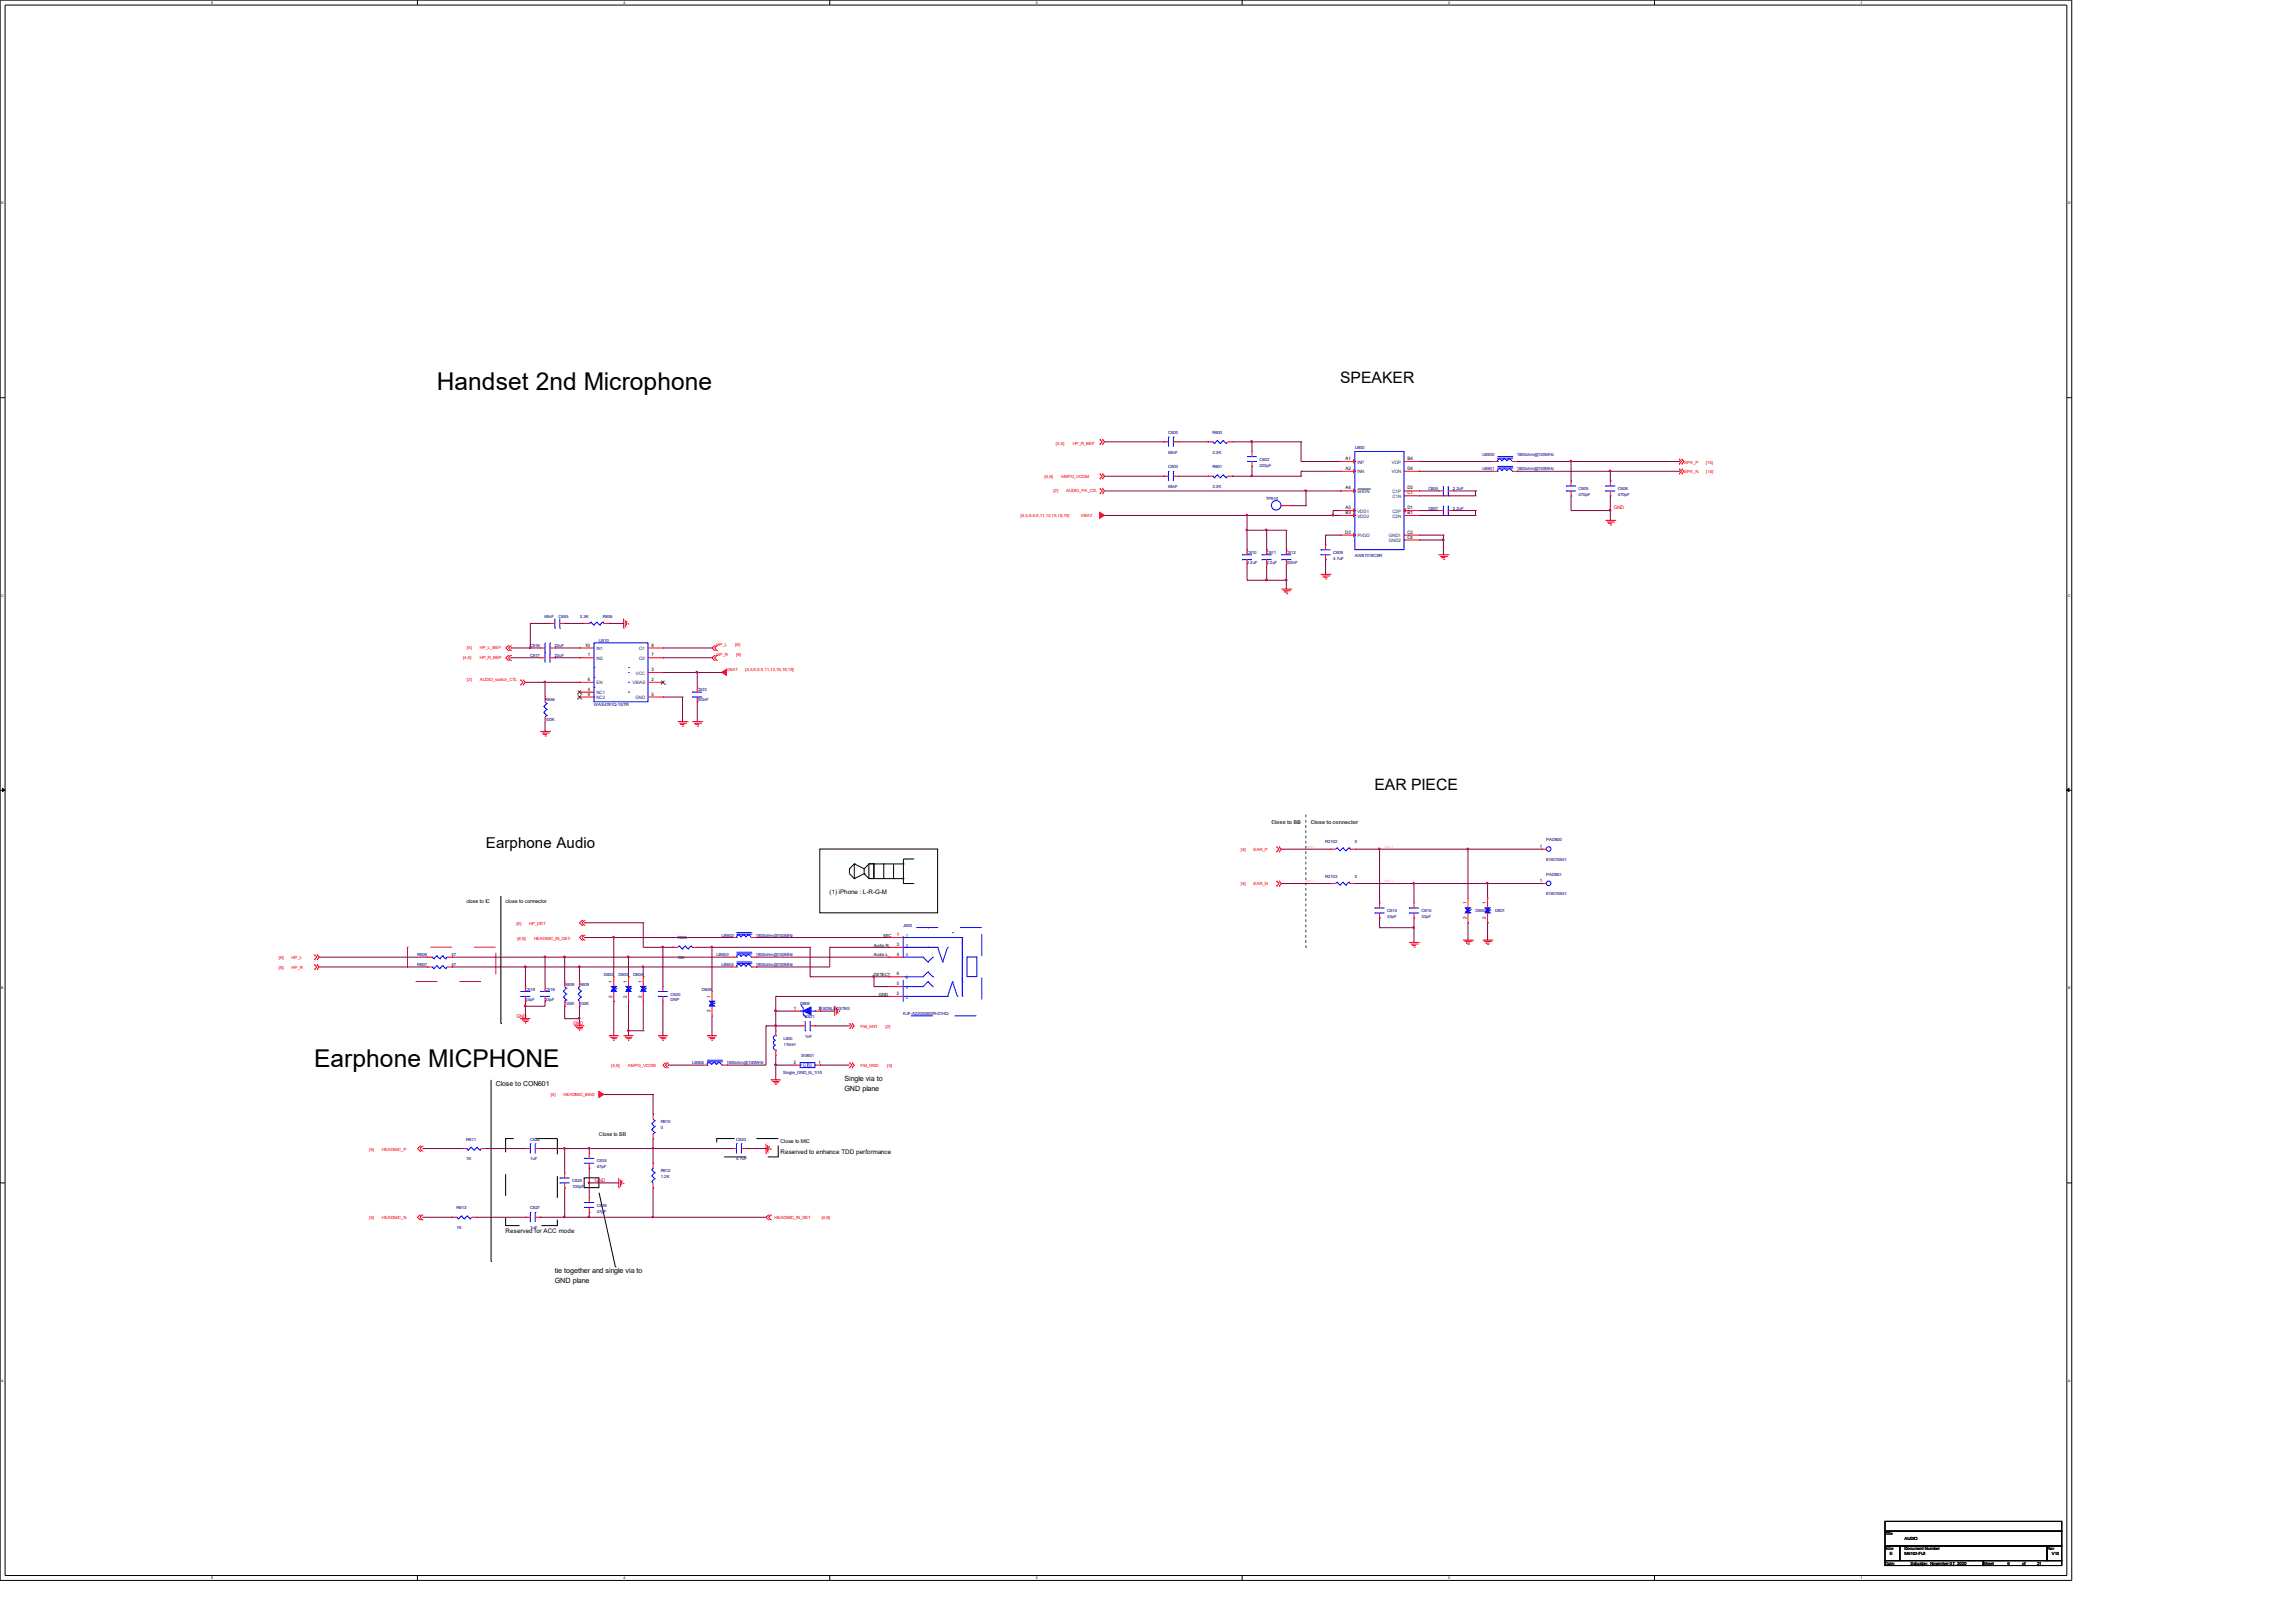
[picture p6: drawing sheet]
<svg xmlns="http://www.w3.org/2000/svg" width="297mm" height="210mm" viewBox="0 0 297 210" stroke-linecap="round" stroke-linejoin="round" font-family="sans-serif">
<defs><g id="words">
<g font-size="3.2">
<text x="56.5" y="50.5">Handset 2nd Microphone</text>
<text x="40.6" y="138.1">Earphone MICPHONE</text>
</g>
<g font-size="2">
<text x="173.4" y="49.5">SPEAKER</text>
<text x="177.8" y="102.2">EAR PIECE</text>
</g>
<text font-size="1.9" x="62.9" y="109.7">Earphone Audio</text>
<g font-size=".9">
<text x="64.1" y="140.5">Close to CON601</text>
<text x="109.2" y="139.9">Single via to</text>
<text x="109.2" y="141.2">GND plane</text>
<text x="71.8" y="164.7">tie together and single via to</text>
<text x="71.8" y="165.9">GND plane</text>
</g>
<g font-size=".8">
<text x="107.3" y="115.7">(1) iPhone : L-R-G-M</text>
<text x="101" y="149.4">Reserved to enhance TDD performance</text>
<text x="65.4" y="159.5">Reserved for ACC mode</text>
</g>
<g font-size=".7" fill="#008000">
<text x="164.5" y="106.7">Close to BB</text>
<text x="169.5" y="106.7">Close to connector</text>
</g>
<g font-size=".7">
<text x="60.3" y="116.8">close to IC</text>
<text x="65.4" y="116.8">close to connector</text>
<text x="77.5" y="147">Close to BB</text>
<text x="101" y="148">Close to MIC</text>
</g>
<g font-size=".6" fill="#f00">
<text x="136.6" y="57.6">[4,6]</text>
<text x="138.8" y="57.6">HP_R_BEF</text>
<text x="217.9" y="60">SPK_P</text>
<text x="220.7" y="60">[14]</text>
<text x="135.1" y="61.8">[4,6]</text>
<text x="136.3" y="63.6">[2]</text>
<text x="137.3" y="61.8">AMPG_VCOM</text>
<text x="137.9" y="63.6">AUDIO_PA_CTL</text>
<text x="208.7" y="65.9">GND</text>
<text x="217.9" y="61.3">SPK_N</text>
<text x="220.7" y="61.3">[14]</text>
<text x="132" y="66.8">[4,5,6,8,9,11,12,15,18,19]</text>
<text x="139.8" y="66.8">VBAT</text>
<text x="60.4" y="84">[4]</text>
<text x="62.1" y="84">HP_L_BEF</text>
<text x="92.7" y="83.6">HP_L</text>
<text x="95.1" y="83.6">[6]</text>
<text x="59.9" y="85.3">[4,6]</text>
<text x="60.4" y="88.1">[2]</text>
<text x="62.1" y="85.3">HP_R_BEF</text>
<text x="62.1" y="88.1">AUDIO_switch_CTL</text>
<text x="92.7" y="84.9">HP_R</text>
<text x="94" y="86.8">VBAT</text>
<text x="95.2" y="84.9">[6]</text>
<text x="96.4" y="86.8">[4,5,6,8,9,11,12,15,18,19]</text>
<text x="160.5" y="110.1">[4]</text>
<text x="162.2" y="110.1">EAR_P</text>
<text x="66.8" y="119.7">[4]</text>
<text x="68.4" y="119.7">HP_DET</text>
<text x="160.5" y="114.6">[4]</text>
<text x="162.2" y="114.6">EAR_N</text>
<text x="36.1" y="125.3">[6]</text>
<text x="36.1" y="124.1">[6]</text>
<text x="37.7" y="125.3">HP_R</text>
<text x="37.7" y="124.1">HP_L</text>
<text x="66.9" y="121.6">[4,6]</text>
<text x="69.1" y="121.6">HEADMIC_IN_DET</text>
<text x="66.8" y="131.7">GND</text>
<text x="74.1" y="132.6">GND</text>
<text x="111.3" y="133">FM_ANT</text>
<text x="114.5" y="133">[2]</text>
<text x="71.2" y="141.8">[4]</text>
<text x="72.9" y="141.8">HEADMIC_BIAS</text>
<text x="79.1" y="138.1">[4,6]</text>
<text x="81.2" y="138.1">AMPG_VCOM</text>
<text x="111.3" y="138.1">FM_GND</text>
<text x="114.8" y="138.1">[3]</text>
<text x="47.7" y="148.9">[4]</text>
<text x="49.4" y="148.9">HEADMIC_P</text>
<text x="77" y="152.9">GND</text>
<text x="47.7" y="157.8">[4]</text>
<text x="49.4" y="157.8">HEADMIC_N</text>
<text x="100.2" y="157.7">HEADMIC_IN_DET</text>
<text x="106.3" y="157.7">[4,6]</text>
</g>
<g font-size=".6" fill="#000080">
<text x="151.1" y="56.1">C600</text>
<text x="151.1" y="58.7">68nF</text>
<text x="156.8" y="56.1">R600</text>
<text x="156.8" y="58.7">3.3K</text>
<text x="162.9" y="59.6">C602</text>
<text x="175.2" y="58">U600</text>
<text x="191.8" y="59">LB600</text>
<text x="196.2" y="59">1800ohm@100MHz</text>
<text x="151.1" y="60.6">C603</text>
<text x="151.1" y="63.2">68nF</text>
<text x="156.8" y="60.6">R601</text>
<text x="156.8" y="63.2">3.3K</text>
<text x="162.9" y="60.4">220pF</text>
<text x="163.8" y="64.7">TP610</text>
<text x="184.8" y="63.4">C604</text>
<text x="184.8" y="66">C607</text>
<text x="187.9" y="63.4">2.2uF</text>
<text x="187.9" y="66">2.2uF</text>
<text x="191.8" y="60.9">LB601</text>
<text x="196.2" y="60.9">1800ohm@100MHz</text>
<text x="204.2" y="63.4">C605</text>
<text x="204.2" y="64.2">470pF</text>
<text x="209.3" y="63.4">C606</text>
<text x="209.3" y="64.2">470pF</text>
<text x="161.3" y="71.7">C610</text>
<text x="163.8" y="71.7">C611</text>
<text x="166.4" y="71.7">C612</text>
<text x="172.5" y="71.7">C609</text>
<text x="161.3" y="72.9">2.2uF</text>
<text x="163.8" y="72.9">2.2uF</text>
<text x="166.4" y="72.9">100nF</text>
<text x="172.5" y="72.4">4.7uF</text>
<text x="175.2" y="72.1">AW87318CSR</text>
<text x="68.6" y="83.7">C616</text>
<text x="70.4" y="79.9">68nF</text>
<text x="71.7" y="83.7">22uF</text>
<text x="72.3" y="79.9">C655</text>
<text x="75" y="79.9">3.3K</text>
<text x="77.5" y="83.1">U610</text>
<text x="78" y="79.9">R655</text>
<text x="68.6" y="85">C617</text>
<text x="71.7" y="85">22uF</text>
<text x="90.2" y="89.5">C633</text>
<text x="70.5" y="90.7">R656</text>
<text x="70.5" y="93.3">100K</text>
<text x="76.8" y="91.4">WAS4761Q-10/TR</text>
<text x="90.2" y="90.7">100nF</text>
<text x="171.4" y="113.6">R2103</text>
<text x="171.4" y="109.1">R2102</text>
<text x="175.2" y="113.6">0</text>
<text x="175.2" y="109.1">0</text>
<text x="200" y="108.8">PAD600</text>
<text x="200" y="111.4">818010551</text>
<text x="200" y="113.3">PAD601</text>
<text x="116.8" y="119.9">J600</text>
<text x="179.4" y="118">C614</text>
<text x="179.4" y="118.8">33pF</text>
<text x="183.9" y="118">C615</text>
<text x="183.9" y="118.8">33pF</text>
<text x="190.9" y="118">D600</text>
<text x="193.4" y="118">D601</text>
<text x="200" y="115.9">818010551</text>
<text x="54" y="123.7">R606</text>
<text x="54" y="125">R607</text>
<text x="58.4" y="123.7">47</text>
<text x="58.4" y="125">47</text>
<text x="87.6" y="121.5">R605</text>
<text x="87.6" y="124.1">10K</text>
<text x="92.7" y="123.7">LB603</text>
<text x="93.3" y="121.2">LB602</text>
<text x="93.3" y="125">LB604</text>
<text x="97.8" y="123.7">1800ohm@100MHz</text>
<text x="97.8" y="121.2">1800ohm@100MHz</text>
<text x="97.8" y="125">1800ohm@100MHz</text>
<text x="67.9" y="128.2">C618</text>
<text x="67.9" y="129.5">33pF</text>
<text x="70.5" y="128.2">C619</text>
<text x="70.5" y="129.5">33pF</text>
<text x="73" y="127.6">R608</text>
<text x="73" y="130.1">100K</text>
<text x="74.9" y="127.6">R609</text>
<text x="74.9" y="130.1">100K</text>
<text x="78.1" y="126.3">D602</text>
<text x="80" y="126.3">D603</text>
<text x="81.9" y="126.3">D604</text>
<text x="86.7" y="128.8">C620</text>
<text x="86.7" y="129.6">DNP</text>
<text x="90.8" y="128.2">D605</text>
<text x="103.5" y="130.1">D606</text>
<text x="104.1" y="131.7">C621</text>
<text x="116.8" y="131.4">KJF-A22000603R-01HQ</text>
<text x="89.5" y="137.7">LB605</text>
<text x="94" y="137.7">1800ohm@100MHz</text>
<text x="101.3" y="134.5">L600</text>
<text x="101.3" y="135.4">110nH</text>
<text x="103.6" y="136.8">SG601</text>
<text x="104.1" y="134.3">1nF</text>
<text x="101.3" y="139">Single_GND_l5_1l10</text>
<text x="60.3" y="147.6">R611</text>
<text x="68.6" y="147.6">C622</text>
<text x="85.5" y="145.3">R610</text>
<text x="85.5" y="146.1">0</text>
<text x="95.2" y="147.6">C623</text>
<text x="60.3" y="150.2">1K</text>
<text x="68.6" y="150.2">1uF</text>
<text x="74" y="153">C625</text>
<text x="74" y="153.7">100pF</text>
<text x="77.2" y="150.4">C624</text>
<text x="77.2" y="151.2">47pF</text>
<text x="85.5" y="151.7">R612</text>
<text x="85.5" y="152.4">1.2K</text>
<text x="95.2" y="150.2">4.7uF</text>
<text x="59" y="156.5">R613</text>
<text x="59" y="159">1K</text>
<text x="68.6" y="156.5">C627</text>
<text x="68.6" y="159">1uF</text>
<text x="77.2" y="156.1">C626</text>
<text x="77.2" y="156.9">47pF</text>
</g>
<g font-size=".6">
<text x="174.1" y="59.5">A1</text>
<text x="182.1" y="59.5">B4</text>
<text x="174.1" y="60.8">A2</text>
<text x="174.1" y="65.9">A3</text>
<text x="174.1" y="63.3">A4</text>
<text x="182.1" y="65.9">D1</text>
<text x="182.1" y="60.8">D4</text>
<text x="182.1" y="64">C1</text>
<text x="182.1" y="63.3">D2</text>
<text x="174" y="69">D3</text>
<text x="174.1" y="66.5">B3</text>
<text x="182.1" y="66.5">B1</text>
<text x="182.1" y="69">C2</text>
<text x="182.1" y="69.7">C4</text>
<text x="75.7" y="83.7">10</text>
<text x="84.3" y="83.7">8</text>
<text x="76" y="84.9">1</text>
<text x="76" y="89.4">4</text>
<text x="76" y="88.1">6</text>
<text x="84.3" y="88.1">2</text>
<text x="84.3" y="86.8">3</text>
<text x="84.3" y="84.9">7</text>
<text x="76" y="90">9</text>
<text x="84.3" y="90">5</text>
<text x="199.2" y="109.7">1</text>
<text x="189.7" y="118.9" transform="rotate(-90 189.7 118.9)">2</text>
<text x="189.7" y="117" transform="rotate(-90 189.7 117)">1</text>
<text x="192.2" y="118.9" transform="rotate(-90 192.2 118.9)">2</text>
<text x="192.2" y="117" transform="rotate(-90 192.2 117)">1</text>
<text x="199.2" y="114.1">1</text>
<text x="113" y="122.5">Audio R</text>
<text x="113" y="123.7">Audio L</text>
<text x="114.3" y="121.2">MIC</text>
<text x="116" y="121.1">1</text>
<text x="116" y="122.4">3</text>
<text x="116" y="123.7">4</text>
<text x="79.2" y="129.1" transform="rotate(-90 79.2 129.1)">2</text>
<text x="79.2" y="127.2" transform="rotate(-90 79.2 127.2)">1</text>
<text x="81.1" y="129.1" transform="rotate(-90 81.1 129.1)">2</text>
<text x="81.1" y="127.2" transform="rotate(-90 81.1 127.2)">1</text>
<text x="83" y="129.1" transform="rotate(-90 83 129.1)">2</text>
<text x="83" y="127.2" transform="rotate(-90 83 127.2)">1</text>
<text x="91.9" y="131" transform="rotate(-90 91.9 131)">2</text>
<text x="91.9" y="129.1" transform="rotate(-90 91.9 129.1)">1</text>
<text x="102.7" y="130.6">1</text>
<text x="105.9" y="130.6">2ESD9L5.0ST5G</text>
<text x="113" y="126.3">DETECT</text>
<text x="113.7" y="128.8">GND</text>
<text x="116" y="127.5">5</text>
<text x="116" y="128.7">2</text>
<text x="116" y="126.2">6</text>
<text x="102.7" y="137.6">2</text>
<text x="105.9" y="137.6">1</text>
<text x="243.8" y="198.7">Title</text>
<text x="243.8" y="200.6">Size</text>
<text x="243.8" y="202.5">Date:</text>
<text x="244.5" y="201.2">E</text>
<text x="246.4" y="200.6">Document Number</text>
<text x="246.4" y="201.2">M6102-FIJI</text>
<text x="246.4" y="199.3">AUDIO</text>
<text x="247.1" y="202.5">Saturday, November 07, 2020</text>
<text x="256.5" y="202.5">Sheet</text>
<text x="259.7" y="202.5">6</text>
<text x="261.6" y="202.5">of</text>
<text x="263.5" y="202.5">21</text>
<text x="264.8" y="200.6">Rev</text>
<text x="265.4" y="201.2">V10</text>
</g>
<g font-size=".6" fill="#004080">
<text x="175.6" y="60">INP</text>
<text x="180" y="60">VOP</text>
<text x="175.6" y="61.3">INN</text>
<text x="175.6" y="63.8">SHDN</text>
<text x="180" y="61.3">VON</text>
<text x="180.1" y="64.4">C1N</text>
<text x="180.1" y="63.8">C1P</text>
<text x="175.6" y="66.3">VDD1</text>
<text x="175.6" y="67">VDD2</text>
<text x="175.6" y="69.5">PVDD</text>
<text x="179.6" y="69.5">GND1</text>
<text x="179.6" y="70.1">GND2</text>
<text x="180.1" y="66.3">C2P</text>
<text x="180.1" y="67">C2N</text>
<text x="77.2" y="85.4">IN2</text>
<text x="77.2" y="89.8">NC1</text>
<text x="77.2" y="88.6">EN</text>
<text x="77.2" y="84.1">IN1</text>
<text x="81.8" y="88.6">VBIAS</text>
<text x="82.2" y="87.3">VCC</text>
<text x="82.7" y="85.4">O2</text>
<text x="82.7" y="84.1">O1</text>
<text x="77.2" y="90.5">NC2</text>
<text x="82.2" y="90.5">GND</text>
<text x="117.2" y="121.2">1</text>
<text x="117.2" y="122.5">3</text>
<text x="117.2" y="123.7">4</text>
<text x="117.2" y="127.9">5</text>
<text x="117.2" y="129.2">2</text>
<text x="117.2" y="126.7">6</text>
<text x="103.8" y="138.1">G S</text>
</g>
<g font-size=".6" fill="#f0f">
<text x="168.9" y="109.7">6mil</text>
<text x="179.1" y="109.7">6mil</text>
<text x="168.9" y="114.2">6mil</text>
<text x="179.1" y="114.2">6mil</text>
</g>
<g font-size=".5">
<text x="27.3" y=".5">5</text>
<text x="80.6" y=".5">4</text>
<text x="134" y=".5">3</text>
<text x="187.3" y=".5">2</text>
<text x="240.7" y=".5">1</text>
<text x=".2" y="26.4">D</text>
<text x="267.5" y="26.4">D</text>
<text x=".2" y="77.2">C</text>
<text x="267.5" y="77.2">C</text>
<text x=".2" y="128">B</text>
<text x="267.5" y="128">B</text>
<text x=".2" y="178.8">A</text>
<text x="267.5" y="178.8">A</text>
<text x="27.3" y="204.3">5</text>
<text x="80.6" y="204.3">4</text>
<text x="134" y="204.3">3</text>
<text x="187.3" y="204.3">2</text>
<text x="240.7" y="204.3">1</text>
</g>
</g></defs>
<g fill="none" stroke="#000" stroke-width=".13">
<path d="M0 0h268v204.5h-268zM.7 .7h266.7v203.2h-266.7zM54 0v.7M107.3 0v.7M160.7 0v.7M214 0v.7M0 51.5h.7M267.4 51.5h.6M0 102.3h.7M64.8 115.9v16.5M106 109.9h15.3v8.2h-15.3zM109.9 112.4h.1"/>
<path d="M109.9 112.4v.7l.6 .6M110.5 113.7h.1M110.5 111.8h.1M110.5 111.8l-.6 .6M110.5 111.8v1.9M110.5 111.8l1.3 .6M111.8 112.4h.1M111.8 113.1h.1M111.8 113.1l.6 .6h4.5M111.8 113.1l-1.3 .6M111.8 112.4v.7M112.4 111.8h.6v1.9h-.6z"/>
<path d="M113.1 111.8h.1M113.1 111.8v1.9M114.3 111.8h.1M114.3 111.8v1.9M115.6 113.7h.1M115.6 111.8v1.9M116.9 114.3h.1M116.9 111.8h.1M116.9 113.7h.1M116.9 114.3h1.2M116.9 111.8h-4.5l-.6 .6M118.1 114.3h.1"/>
<path d="M118.1 111.1h.1M118.1 111.1h-1.2v3.2M267.4 102.3h.6M63.5 139.7v23.5M64.8 132.4h.1M0 153.1h.7M75.6 152.4h1.9v1.3h-1.9zM77.5 154.3l2.1 9.6M267.4 153.1h.6M63.5 163.2h.1M79.6 163.9h.1M243.8 196.8h22.9v1.3h-22.9z"/>
<path d="M243.8 198.1h22.9v1.9h-22.9zM54 203.9v.6M107.3 203.9v.6M160.7 203.9v.6M214 203.9v.6M243.8 200h1.9v1.9h-1.9zM243.8 201.9h12.7v.7h-12.7zM245.7 200h19.1v1.9h-19.1zM256.5 201.9h10.2v.7h-10.2zM264.8 200h1.9v1.9h-1.9z"/>
</g>
<path d="M.3 102l.3 .2-.3 .2zM267.3 102.2l.3-.2v.4z" fill="#000" stroke="#000" stroke-width=".13"/>
<path d="M65.4 147.3h6.7v11.3h-6.7zM92.7 147.3h8v2.4h-8z" fill="none" stroke="#000" stroke-width=".13" stroke-dasharray="2.8" stroke-linecap="butt"/>
<path d="M168.9 105.4v17.2" fill="none" stroke="#008000" stroke-width=".13" stroke-dasharray=".3" stroke-linecap="butt"/>
<path d="M52.7 122.6h11.4v4.4h-11.4z" fill="none" stroke="#ff0080" stroke-width=".13" stroke-dasharray="2.8" stroke-linecap="butt"/>
<g fill="none" stroke="#f00" stroke-width=".13">
<path d="M142.3 57.5h.1M142.3 56.9h.1M142.3 56.9l.3 .3-.3 .3M142.6 56.9h.1M142.6 57.5h.1M142.6 56.9l.3 .3-.3 .3M150.5 57.2h.1M150.5 57.2h.7M151.8 57.2h.6M152.4 57.2h.1M156.2 57.2h.1M156.2 57.2h.7"/>
<path d="M158.8 57.2h.6M159.4 57.2h.1M161.9 58.4h.1M161.9 58.4v.7M161.9 59.7v.6M173.4 59.7h.1M173.4 59.7h1.9M181.6 59.7h1.9M183.5 59.7h.1M193.1 59.7h.1M193.1 59.7h.6M195.6 59.7h.6"/>
<path d="M196.2 59.7h.1M217.2 59.4h.1M217.2 59.4l.3 .3-.3 .3M217.5 59.4h.1M217.5 59.4l.3 .3-.3 .3M142.3 63.2h.1M142.3 63.9h.1M142.3 62h.1M142.3 61.3h.1M142.3 63.2l.3 .3-.3 .4M142.3 61.3l.3 .3-.3 .4M142.6 63.9h.1"/>
<path d="M142.6 63.2h.1M142.6 61.3h.1M142.6 62h.1M142.6 63.2l.3 .3-.3 .4M142.6 61.3l.3 .3-.3 .4M150.5 61.6h.1M150.5 61.6h.7M151.8 61.6h.6M152.4 61.6h.1M156.2 61.6h.1M156.2 61.6h.7M158.8 61.6h.6"/>
<path d="M159.4 61.6h.1M161.3 73h.1M161.3 71.1h.1M161.3 71.1v.7M161.3 72.4v.6M161.9 60.3h.1M163.9 73h.1M163.9 71.1h.1M163.9 71.1v.7M163.9 72.4v.6M165.8 76.2h1.2M165.8 65.4h1.2"/>
<path d="M166 76.4h.9M166.1 76.6h.1M166.1 76.6h.5M166.3 76.8h.2M166.4 73h.1M166.4 71.1h.1M166.4 71.1v.7M166.4 72.4v.6M166.5 76.8h.1M166.9 76.4h.1M167 76.2h.1M167 65.4h.1"/>
<path d="M170.8 74.3h1.3M171 74.5h.9M171.2 74.7h.1M171.2 74.7h.5M171.4 74.9h.2M171.5 72.4h.1M171.5 70.5h.1M171.5 70.5v.6M171.5 71.8v.6M171.6 74.9h.1M171.9 74.5h.1M172.1 74.3h.1"/>
<path d="M173.4 61h.1M173.4 66.1h.1M173.4 66.7h.1M173.4 69.2h.1M173.4 63.5h.1M173.4 63.5h1.9M173.4 61h1.9M173.4 66.1h1.9M173.4 66.7h1.9M173.4 69.2h1.9M181.6 63.5h1.9M181.6 61h1.9"/>
<path d="M181.6 66.1h1.9M181.6 66.7h1.9M181.6 69.2h1.9M181.6 64.2h1.9M181.6 69.9h1.9M183.5 66.1h.1M183.5 61h.1M183.5 64.2h.1M183.5 63.5h.1M183.5 66.7h.1M183.5 69.2h.1M183.5 69.9h.1"/>
<path d="M186.1 63.5h.1M186.1 66.1h.1M186.1 71.8h1.2M186.1 63.5h.6M186.1 66.1h.6M186.3 72h.9M186.5 72.2h.1M186.5 72.2h.5M186.7 72.4h.1M186.8 72.4h.1M187.2 72h.1M187.3 71.8h.1"/>
<path d="M187.3 63.5h.7M187.3 66.1h.7M188 63.5h.1M188 66.1h.1M193.1 61h.1M193.1 61h.6M195.6 61h.6M196.2 61h.1M203.2 64.2h.1M203.2 62.3h.1M203.2 62.3v.6M203.2 63.5v.7"/>
<path d="M207.7 67.3h1.2M207.9 67.5h.9M208 67.7h.1M208 67.7h.6M208.3 67.9h.1M208.3 64.2h.1M208.3 62.3h.1M208.3 62.3v.6M208.3 63.5v.7M208.4 67.9h.1M208.8 67.5h.1M208.9 67.3h.1"/>
<path d="M217.2 60h.1M217.2 60.7h.1M217.2 61.3h.1M217.2 60.7l.3 .3-.3 .3M217.5 60h.1M217.5 60.7h.1M217.5 61.3h.1M217.5 60.7l.3 .3-.3 .3M65.8 84.2h.1M65.8 83.5h.1M65.8 85.4h.1M65.8 84.8h.1"/>
<path d="M65.8 83.5l-.4 .3 .4 .4M65.8 84.8l-.4 .3 .4 .3M66.1 84.2h.1M66.1 83.5h.1M66.1 85.4h.1M66.1 84.8h.1M66.1 83.5l-.3 .3 .3 .4M66.1 84.8l-.3 .3 .3 .3M67.3 88.6h.1M67.3 88h.1M67.3 88l.4 .3-.4 .3M67.7 88h.1"/>
<path d="M67.7 88.6h.1M67.7 88l.3 .3-.3 .3M69.9 83.8h.1M69.9 85.1h.1M69.9 94.6h1.2M69.9 83.8h.6M69.9 85.1h.6M70.1 94.8h.9M70.3 95h.1M70.3 95h.5M70.5 95.2h.1M70.5 90.2h.1"/>
<path d="M70.5 93.4h.1M70.5 90.2v.6M70.5 92.7v.7M70.6 95.2h.1M71 94.8h.1M71.1 94.6h.1M71.1 80.7h.1M71.1 80.7h.7M71.1 83.8h.7M71.1 85.1h.7M71.8 83.8h.1M71.8 85.1h.1"/>
<path d="M72.4 80.7h.6M73 80.7h.1M75 85.1h.1M75 89.6h.1M75 88.3h.1M75 90.2h.1M75 83.8h.1M75 83.8h1.9M75 85.1h1.9M75 88.3h1.9M75 89.6h1.9M75 90.2h1.9"/>
<path d="M75.6 80.7h.1M75.6 80.7h.6M78.1 80.7h.7M78.8 80.7h.1M80.7 81.3h.1M80.7 80v1.3M80.9 81.1h.1M80.9 80.2v.9M81 80.4h.1M81 80.4v.5M81.3 80.8h.1M81.3 80.6v.2"/>
<path d="M83.8 83.8h1.9M83.8 85.1h1.9M83.8 88.3h1.9M83.8 87h1.9M83.8 90.2h1.9M85.7 88.3h.1M85.7 87h.1M85.7 90.2h.1M85.7 85.1h.1M85.7 83.8h.1M87.7 93.4h1.2M87.9 93.6h.9"/>
<path d="M88 93.7h.1M88 93.7h.5M88.2 94h.2M88.4 94h.1M88.8 93.6h.1M88.9 93.4h.1M89.6 93.4h1.2M89.8 93.6h.9M89.9 93.7h.1M89.9 93.7h.5M90.1 94h.2M90.2 90.8h.1"/>
<path d="M90.2 88.9h.1M90.2 88.9v.7M90.2 90.2v.6M90.3 94h.1M90.7 93.6h.1M90.8 93.4h.1M92.4 84.2h.1M92.4 83.5h.1M92.4 85.4h.1M92.4 84.8h.1M92.4 83.5l-.3 .3 .3 .4M92.4 84.8l-.3 .3 .3 .3"/>
<path d="M92.7 83.5h.1M92.7 84.2h.1M92.7 84.8h.1M92.7 85.4h.1M92.7 83.5l-.3 .3 .3 .4M92.7 84.8l-.3 .3 .3 .3M75.3 119.1h.1M75.3 119.7h.1M75.3 119.1l-.3 .3 .3 .3M75.6 119.1h.1M75.6 119.7h.1M75.6 119.1l-.3 .3 .3 .3"/>
<path d="M165.1 110.2h.1M165.1 109.6h.1M165.1 114.7h.1M165.1 114h.1M165.1 109.6l.4 .3-.4 .3M165.1 114l.4 .3-.4 .4M165.5 109.6h.1M165.5 110.2h.1M165.5 114h.1M165.5 114.7h.1M165.5 109.6l.3 .3-.3 .3M165.5 114l.3 .3-.3 .4"/>
<path d="M172.1 114.3h.1M172.1 109.9h.1M172.1 114.3h.6M172.1 109.9h.6M174.6 114.3h.7M174.6 109.9h.7M175.3 114.3h.1M175.3 109.9h.1M178.5 118.8h.1M178.5 116.9h.1M178.5 116.9v.6M178.5 118.1v.7"/>
<path d="M182.9 118.8h.1M182.9 116.9h.1M182.9 116.9v.6M182.9 118.1v.7M189.9 116.2h.1M189.9 119.4h.1M189.9 116.2v1.3M189.9 118.1v1.3M192.4 116.2h.1M192.4 119.4h.1M192.4 116.2v1.3M192.4 118.1v1.3"/>
<path d="M199.4 109.9h.1M199.4 114.3h.1M199.4 114.3h.6M199.4 109.9h.6M40.7 125.5h.1M40.7 124.8h.1M40.7 124.2h.1M40.7 123.5h.1M40.7 124.8l.3 .3-.3 .4M40.7 123.5l.3 .3-.3 .4M41 124.8h.1M41 125.5h.1"/>
<path d="M41 123.5h.1M41 124.2h.1M41 124.8l.3 .3-.3 .4M41 123.5l.3 .3-.3 .4M55.3 123.8h.1M55.3 125.1h.1M55.3 123.8h.6M55.3 125.1h.6M57.8 123.8h.6M57.8 125.1h.6M58.4 123.8h.1M58.4 125.1h.1"/>
<path d="M67.3 131.8h.1M67.3 131.8h1.3M67.5 132h.1M67.5 132h.9M67.7 132.2h.5M67.9 132.4h.1M67.9 132.4h.2M68 129.6h.1M68 127.7h.1M68 127.7v.6M68 128.9v.7M68.2 132.2h.1"/>
<path d="M70.5 129.6h.1M70.5 127.7h.1M70.5 127.7v.6M70.5 128.9v.7M73 127h.1M73 130.2h.1M73 127v.7M73 129.6v.6M74.3 132.7h.1M74.3 132.7h1.3M74.5 132.9h.1M74.5 132.9h.9"/>
<path d="M74.7 133.1h.5M74.9 133.3h.1M75 130.2h.1M75 127h.1M75 127v.7M75 129.6v.6M75.2 133.1h.1M75.3 121h.1M75.3 121.6h.1M75.3 121l-.3 .3 .3 .3M75.6 121h.1M75.6 121.6h.1"/>
<path d="M75.6 121l-.3 .3 .3 .3M78.8 134h.1M78.8 134h1.2M79 134.2h.1M79 134.2h.9M79.1 134.4h.6M79.4 134.6h.1M79.4 126.4h.1M79.4 129.6h.1M79.4 126.4v1.3M79.4 128.3v1.3M79.7 134.4h.1"/>
<path d="M80.7 134h.1M80.7 134h1.2M80.9 134.2h.1M80.9 134.2h.9M81 134.4h.6M81.3 134.6h.1M81.3 126.4h.1M81.3 129.6h.1M81.3 126.4v1.3M81.3 128.3v1.3M81.6 134.4h.1M83.2 126.4h.1"/>
<path d="M83.2 129.6h.1M83.2 126.4v1.3M83.2 128.3v1.3M85.1 134h.1M85.1 134h1.3M85.3 134.2h.1M85.3 134.2h.9M85.5 134.4h.5M85.7 134.6h.1M85.7 129.6h.1M85.7 127.7h.1M85.7 127.7v.6"/>
<path d="M85.7 128.9v.7M86 134.4h.1M86.1 137.5h.1M86.1 138.2h.1M86.1 137.5l-.4 .3 .4 .4M86.4 137.5h.1M86.4 138.2h.1M86.4 137.5l-.3 .3 .3 .4M87 122.6h.1M87 122.6h.7M89.6 122.6h.6M90.2 122.6h.1"/>
<path d="M90.8 137.8h.1M90.8 137.8h.7M91.5 134h.1M91.5 134h1.2M91.7 134.2h.1M91.7 134.2h.9M91.8 134.4h.6M92.1 134.6h.1M92.1 128.3h.1M92.1 131.5h.1M92.1 128.3v1.3M92.1 130.2v1.3"/>
<path d="M92.4 134.4h.1M93.4 137.8h.6M94 137.8h.1M94.6 123.8h.1M94.6 121.3h.1M94.6 125.1h.1M94.6 123.8h.7M94.6 121.3h.7M94.6 125.1h.7M97.2 123.8h.6M97.2 121.3h.6M97.2 125.1h.6"/>
<path d="M97.8 123.8h.1M97.8 121.3h.1M97.8 125.1h.1M99.7 139.7h.1M99.7 139.7h1.3M99.9 139.9h.1M99.9 139.9h.9M100.4 136.5h.1M100.4 133.4h.1M100.4 133.4v.6M100.4 135.9v.6M102.9 130.8h.1"/>
<path d="M102.9 137.8h.1M102.9 137.8h.6M102.9 130.8h.6M103.5 132.7h.1M103.5 132.7h.7M104.8 132.7h.6M105.4 132.7h.1M105.4 137.8h.7M105.4 130.8h.7M106.1 130.8h.1M106.1 137.8h.1M108 130.2h.1"/>
<path d="M108 130.2v1.3M108.2 130.4h.1M108.2 130.4v.9M108.4 131.1h.1M108.4 130.6v.5M108.6 130.8h.1M108.6 130.8v.1M109.9 132.4h.1M109.9 133.1h.1M109.9 137.5h.1M109.9 138.2h.1M109.9 132.4l.3 .3-.3 .4"/>
<path d="M109.9 137.5l.3 .3-.3 .4M110.2 132.4h.1M110.2 133.1h.1M110.2 137.5h.1M110.2 138.2h.1M110.2 132.4l.3 .3-.3 .4M110.2 137.5l.3 .3-.3 .4M115 121.3h.1M115 122.6h.1M115 123.8h.1M115 127.7h.1M115 128.9h.1"/>
<path d="M115 126.4h.1M115 123.8h1.9M115 121.3h1.9M115 122.6h1.9M115 127.7h1.9M115 128.9h1.9M115 126.4h1.9M182.3 121.9h1.2M182.5 122.2h.9M182.6 122.3h.1M182.6 122.3h.6M182.9 122.5h.1"/>
<path d="M183 122.5h.1M183.4 122.2h.1M183.5 121.9h.1M189.3 121.6h1.2M189.5 121.8h.9M189.6 122h.1M189.6 122h.5M189.8 122.2h.2M190 122.2h.1M190.4 121.8h.1M190.5 121.6h.1M191.8 121.6h1.3"/>
<path d="M192 121.8h.9M192.2 122h.1M192.2 122h.5M192.4 122.2h.1M192.5 122.2h.1M192.9 121.8h.1M193.1 121.6h.1M54.3 148.3h.1M54.3 148.9h.1M54.3 157.2h.1M54.3 157.8h.1M54.3 148.3l-.3 .3 .3 .3"/>
<path d="M54.3 157.2l-.3 .3 .3 .3M54.6 148.3h.1M54.6 148.9h.1M54.6 157.2h.1M54.6 157.8h.1M54.6 148.3l-.3 .3 .3 .3M54.6 157.2l-.3 .3 .3 .3M58.4 157.5h.1M58.4 157.5h.7M59.7 148.6h.1M59.7 148.6h.6M61 157.5h.6"/>
<path d="M61.6 157.5h.1M62.3 148.6h.6M62.9 148.6h.1M68 148.6h.1M68 157.5h.1M68 157.5h.6M68 148.6h.6M69.2 157.5h.7M69.2 148.6h.7M69.9 148.6h.1M69.9 157.5h.1M73 153.7h.1"/>
<path d="M73 151.8h.1M73 151.8v.6M73 153.1v.6M76.2 156.9h.1M76.2 155h.1M76.2 151.2h.1M76.2 149.2h.1M76.2 149.2v.7M76.2 150.5v.7M76.2 155v.6M76.2 156.2v.7M80 153.7h.1"/>
<path d="M80 152.4v1.3M80.2 153.5h.1M80.2 152.6v.9M80.4 152.8h.1M80.4 152.8v.5M80.6 153.1h.1M80.6 153v.1M84.5 144.2h.1M84.5 147.3h.1M84.5 153.7h.1M84.5 150.5h.1M84.5 144.2v.6"/>
<path d="M84.5 146.7v.6M84.5 150.5v.7M84.5 153.1v.6M94.6 148.6h.1M94.6 148.6h.7M95.9 148.6h.6M96.5 148.6h.1M99.1 149.2h.1M99.1 148v1.2M99.3 149.1h.1M99.3 148.2v.9M99.4 157.2h.1"/>
<path d="M99.4 157.8h.1M99.4 157.2l-.3 .3 .3 .3M99.5 148.4h.1M99.5 148.4v.5M99.7 148.7h.1M99.7 148.6v.1M99.7 157.8h.1M99.7 157.2h.1M99.7 157.2l-.3 .3 .3 .3M100.1 140.1h.5M100.3 140.3h.1M100.6 140.1h.1"/>
</g>
<g fill="#f00" stroke="#f00" stroke-width=".13">
<path d="M175.1 59.5l.2 .2-.2 .2z"/>
<path d="M175.1 60.8l.2 .2-.2 .1z"/>
<path d="M175.1 65.9l.2 .1-.2 .2z"/>
<path d="M175.1 66.5l.2 .2-.2 .1z"/>
<path d="M175.1 69l.2 .2-.2 .2z"/>
<path d="M175.1 63.3l.2 .2-.2 .2z"/>
<path d="M181.6 66l.2-.1v.3z"/>
<path d="M142.2 66.3l.7 .4-.7 .4z" fill-rule="evenodd"/>
<path d="M77.5 141.2l.6 .4-.6 .4z" fill-rule="evenodd"/>
<path d="M93.3 87l.7-.4v.8z" fill-rule="evenodd"/>
</g>
<g fill="none" stroke="#00f" stroke-width=".13">
<path d="M151.2 56.5h.1M151.2 56.5v1.3M151.8 56.5h.1M151.8 56.5v1.3M156.9 57.2h.1M156.9 57.2l.2 .2M157.1 57.4h.1M157.5 57h.1M157.5 57l.3 .4M157.5 57l-.4 .4M157.8 57.4h.1M158.2 57h.1"/>
<path d="M158.2 57l.4 .4M158.2 57l-.4 .4M158.6 57.4h.1M158.8 57.2l-.2 .2M161.3 59.1h.1M161.3 59.7h.1M161.3 59.1h1.3M161.3 59.7h1.3M175.3 58.4h6.3v12.7h-6.3zM175.3 59.7h.1M181.6 59.7h.1M193.7 59.7a.3 .3 0 0 1 .3-.3 .3 .3 0 0 1 .3 .3"/>
<path d="M193.7 59.7h.1M193.7 59.1h1.9M193.7 59.3h1.9M194.3 59.7a.3 .3 0 0 1 .3-.3 .3 .3 0 0 1 .3 .3M194.9 59.7a.3 .3 0 0 1 .3-.3 .3 .3 0 0 1 .3 .3M195.6 59.1h.1M195.6 59.3h.1M195.6 59.7h.1M151.2 61h.1M151.2 61v1.3M151.8 61h.1M151.8 61v1.3"/>
<path d="M156.9 61.6h.1M156.9 61.6l.2 .2M157.1 61.8h.1M157.5 61.4h.1M157.5 61.4l.3 .4M157.5 61.4l-.4 .4M157.8 61.8h.1M158.2 61.4h.1M158.2 61.4l.4 .4M158.2 61.4l-.4 .4M158.6 61.8h.1M158.8 61.6l-.2 .2"/>
<path d="M160.7 71.8h.1M160.7 72.4h.1M160.7 71.8h1.2M160.7 72.4h1.2M163.2 71.8h.1M163.2 72.4h.1M163.2 71.8h1.3M163.2 72.4h1.3M165.8 71.8h.1M165.8 72.4h.1M165.8 65.4h.1M165.8 71.8h1.2"/>
<path d="M165.8 72.4h1.2M170.8 71.1h.1M170.8 71.8h.1M170.8 71.8h1.3M170.8 71.1h1.3M175.3 61h.1M175.3 66.1h.1M175.3 66.7h.1M175.3 69.2h.1M175.3 63.5h.1M181.6 66.1h.1M181.6 61h.1"/>
<path d="M181.6 64.2h.1M181.6 63.5h.1M181.6 66.7h.1M181.6 69.2h.1M181.6 69.9h.1M186.7 64.2h.1M186.7 66.7h.1M186.7 62.9v1.3M186.7 65.4v1.3M187.3 64.2h.1M187.3 66.7h.1M187.3 62.9v1.3"/>
<path d="M187.3 65.4v1.3M193.7 60.9a.3 .3 0 0 1 .3-.2 .3 .3 0 0 1 .3 .2M193.7 61h.1M193.7 60.3h1.9M193.7 60.6h1.9M194.3 60.9a.3 .3 0 0 1 .3-.2 .3 .3 0 0 1 .3 .2M194.9 60.9a.3 .3 0 0 1 .3-.2 .3 .3 0 0 1 .3 .2M195.6 60.3h.1M195.6 60.6h.1M195.6 61h.1M202.6 62.9h.1M202.6 63.5h.1"/>
<path d="M202.6 62.9h1.3M202.6 63.5h1.3M207.7 62.9h.1M207.7 63.5h.1M207.7 62.9h1.2M207.7 63.5h1.2M70.3 91.4h.1M70.3 92.2h.1M70.3 91.4l.4 .4M70.3 92.2l.4 .4M70.5 83.2h.1M70.5 84.5h.1"/>
<path d="M70.5 92.7h.1M70.5 83.2v2.5M70.5 90.8l.2 .2M70.7 91h.1M70.7 91.8h.1M70.7 92.6h.1M70.7 91l-.4 .4M70.7 91.8l-.4 .4M70.7 92.6l-.2 .1M71.1 83.2h.1M71.1 84.5h.1M71.1 83.2v2.5"/>
<path d="M71.8 81.3h.1M71.8 80v1.3M72.4 81.3h.1M72.4 80v1.3M76.2 80.7h.1M76.4 80.5h.1M76.4 80.5l.4 .4M76.4 80.5l-.2 .2M76.8 80.9h.1M76.8 83.2h7v7.6h-7zM76.9 86.4h.1M76.9 87.7h.1"/>
<path d="M76.9 88.9h.1M76.9 90.2h.1M77.2 80.5h.1M77.2 80.5l.4 .4M77.2 80.5l-.4 .4M77.6 80.9h.1M78 80.5h.1M78 80.5l.1 .2M78 80.5l-.4 .4M81.3 86.4h.1M81.3 87h.1M81.3 88.3h.1"/>
<path d="M81.3 89.6h.1M89.6 89.6h.1M89.6 90.2h.1M89.6 89.6h1.2M89.6 90.2h1.2M173 114.2h.1M173 109.7h.1M173 114.2l-.3 .1M173 114.2l.3 .3M173 109.7l-.3 .2M173 109.7l.3 .4M173.3 114.5h.1"/>
<path d="M173.3 110.1h.1M173.7 114.2h.1M173.7 109.7h.1M173.7 114.2l-.4 .3M173.7 114.2l.4 .3M173.7 109.7l-.4 .4M173.7 109.7l.4 .4M174.1 114.5h.1M174.1 110.1h.1M174.5 114.2h.1M174.5 109.7h.1M174.5 114.2l-.4 .3"/>
<path d="M174.5 114.2l.1 .1M174.5 109.7l-.4 .4M174.5 109.7l.1 .2M174.6 114.3h.1M174.6 109.9h.1M177.8 117.5h.1M177.8 118.1h.1M177.8 117.5h1.3M177.8 118.1h1.3M182.3 117.5h.1M182.3 118.1h.1M182.3 117.5h1.2"/>
<path d="M182.3 118.1h1.2M189.6 118h.1M189.7 117.8h.1M189.7 117.8h.4M189.7 117.8l-.1 .2M189.9 117.5h.1M189.9 118.1h.1M190.1 117.8h.1M190.2 117.7h.1M190.2 117.7l-.1 .1M192.1 118h.1M192.3 117.8h.1"/>
<path d="M192.3 117.8h.3M192.3 117.8l-.2 .2M192.4 117.5h.1M192.4 118.1h.1M192.6 117.8h.1M192.8 117.7h.1M192.8 117.7l-.2 .1M55.9 123.8h.1M55.9 125.1h.1M55.9 123.8l.2 .3M55.9 125.1l.2 .2M56.1 124.1h.1"/>
<path d="M56.1 125.3h.1M56.5 123.7h.1M56.5 124.9h.1M56.5 123.7l.4 .4M56.5 123.7l-.4 .4M56.5 124.9l.4 .4M56.5 124.9l-.4 .4M56.9 124.1h.1M56.9 125.3h.1M57.3 123.7h.1M57.3 124.9h.1M57.3 123.7l.3 .4"/>
<path d="M57.3 123.7l-.4 .4M57.3 124.9l.3 .4M57.3 124.9l-.4 .4M57.6 124.1h.1M57.6 125.3h.1M57.8 123.8l-.2 .3M57.8 125.1l-.2 .2M67.3 128.3h.1M67.3 128.9h.1M67.3 128.3h1.3M67.3 128.9h1.3M69.9 128.3h.1"/>
<path d="M69.9 128.9h.1M69.9 128.3h1.2M69.9 128.9h1.2M72.9 128.2h.1M72.9 129h.1M72.9 128.2l.4 .4M72.9 129l.4 .4M73 129.6h.1M73 127.7l.3 .2M73.3 127.9h.1M73.3 128.6h.1M73.3 129.4h.1"/>
<path d="M73.3 127.9l-.4 .3M73.3 128.6l-.4 .4M73.3 129.4l-.3 .2M74.8 129.4h.1M74.8 128.6h.1M74.8 127.9h.1M74.8 129.4l.2 .2M74.8 128.6l.4 .4M74.8 127.9l.4 .3M75 127.7h.1M75 127.7l-.2 .2M75.2 129h.1"/>
<path d="M75.2 128.2h.1M75.2 129l-.4 .4M75.2 128.2l-.4 .4M79.1 128.1h.1M79.2 128h.1M79.2 128h.4M79.2 128l-.1 .1M79.4 127.7h.1M79.4 128.3h.1M79.6 128h.1M79.7 127.9h.1M79.7 127.9l-.1 .1"/>
<path d="M81 128.1h.1M81.1 128h.1M81.1 128h.4M81.1 128l-.1 .1M81.3 127.7h.1M81.3 128.3h.1M81.5 128h.1M81.6 127.9h.1M81.6 127.9l-.1 .1M82.9 128.1h.1M83 128h.1M83 128h.4"/>
<path d="M83 128l-.1 .1M83.2 127.7h.1M83.2 128.3h.1M83.4 128h.1M83.5 127.9h.1M83.5 127.9l-.1 .1M85.1 128.3h.1M85.1 128.9h.1M85.1 128.3h1.3M85.1 128.9h1.3M87.9 122.4h.1M87.9 122.4l-.2 .2"/>
<path d="M87.9 122.4l.3 .4M88.2 122.8h.1M88.6 122.4h.1M88.6 122.4l-.4 .4M88.6 122.4l.4 .4M89 122.8h.1M89.4 122.4h.1M89.4 122.4l-.4 .4M89.4 122.4l.2 .2M89.6 122.6h.1M91.4 137.8a.3 .3 0 0 1 .3-.3 .3 .3 0 0 1 .3 .3M91.5 137.8h.1"/>
<path d="M91.5 137.2h1.9M91.5 137.4h1.9M91.8 130h.1M91.9 129.9h.1M91.9 129.9h.4M91.9 129.9l-.1 .1M92.1 137.8a.3 .3 0 0 1 .3-.3 .3 .3 0 0 1 .3 .3M92.1 129.6h.1M92.1 130.2h.1M92.3 129.9h.1M92.4 129.8h.1M92.4 129.8l-.1 .1"/>
<path d="M92.7 137.8a.3 .3 0 0 1 .3-.3 .3 .3 0 0 1 .3 .3M93.4 137.2h.1M93.4 137.4h.1M93.4 137.8h.1M95.2 123.8a.3 .3 0 0 1 .3-.3 .3 .3 0 0 1 .3 .3M95.2 121.3a.3 .3 0 0 1 .3-.3 .3 .3 0 0 1 .3 .3M95.2 125.1a.3 .3 0 0 1 .3-.3 .3 .3 0 0 1 .3 .3M95.3 123.8h.1M95.3 121.3h.1M95.3 125.1h.1M95.3 123.2h1.9M95.3 123.4h1.9"/>
<path d="M95.3 120.7h1.9M95.3 120.9h1.9M95.3 124.5h1.9M95.3 124.7h1.9M95.9 123.8a.3 .3 0 0 1 .3-.3 .3 .3 0 0 1 .3 .3M95.9 121.3a.3 .3 0 0 1 .3-.3 .3 .3 0 0 1 .3 .3M95.9 125.1a.3 .3 0 0 1 .3-.3 .3 .3 0 0 1 .3 .3M96.5 123.8a.3 .3 0 0 1 .3-.3 .3 .3 0 0 1 .3 .3M96.5 121.3a.3 .3 0 0 1 .3-.3 .3 .3 0 0 1 .3 .3M96.5 125.1a.3 .3 0 0 1 .3-.3 .3 .3 0 0 1 .3 .3M97.2 123.2h.1M97.2 123.4h.1"/>
<path d="M97.2 123.8h.1M97.2 120.7h.1M97.2 120.9h.1M97.2 121.3h.1M97.2 124.5h.1M97.2 124.7h.1M97.2 125.1h.1M100.3 135.3a.3 .3 0 0 0-.3 .3 .3 .3 0 0 0 .3 .2M100.3 134.6a.3 .3 0 0 0-.3 .3 .3 .3 0 0 0 .3 .3M100.3 134a.3 .3 0 0 0-.3 .3 .3 .3 0 0 0 .3 .3M100.4 135.9h.1M100.4 134h.1"/>
<path d="M103.5 137.5h1.9v.6h-1.9zM103.5 130.8h.1M103.5 137.8h.1M103.5 130.8h.4M103.6 130.1h.1M103.6 130.1l.3 .3v.9M103.9 130.8h.1M103.9 131.3h.1M103.9 131.3l.3 .3M104.2 133.4h.1M104.2 132.1v1.3M104.2 131.6h.1"/>
<path d="M104.5 138.2h.1M104.5 137.5v.7M104.8 133.4h.1M104.8 132.1v1.3M104.9 130.8h.5M105.4 130.8h.1M105.4 137.8h.1M116.9 128.9h5.7M116.9 121.3h7.6M116.9 122.6h4.4M116.9 123.8h2.5M116.9 127.7h2.5"/>
<path d="M116.9 126.4h2.5M119.4 123.8h.1M119.4 127.7h.1M119.4 126.4h.1M119.4 123.8l.6 .7M120 120h.1M120 121.3h.1M120 122.6h.1M120 124.5h.1M120 127h.1M120 125.8h.1M120 127l-.6 .7"/>
<path d="M120 127l.7 .7M120 125.8l-.6 .6M120 125.8l.7 .6M120.7 123.8h.1M120.7 127.7h.1M120.7 126.4h.1M120.7 123.8l-.7 .7M121.3 122.6h.1M121.3 122.6l.6 1.9M121.9 124.5h.1M122.6 128.9h.1M122.6 122.6h.1"/>
<path d="M122.6 122.6l-.7 1.9M123.2 120.7h.1M123.2 127h.1M123.2 127l-.6 1.9M123.2 127l.6 1.9M123.8 128.9h.1M124.5 121.3h.1M124.5 123.8h.1M124.5 128.9h.1M124.5 127h.1M124.5 121.3v7.6M125.1 123.8h1.3v2.6h-1.3z"/>
<path d="M59.1 157.5h.1M59.1 157.5l.2 .2M59.3 157.7h.1M59.7 157.3h.1M59.7 157.3l.3 .4M59.7 157.3l-.4 .4M60 157.7h.1M60.3 148.6h.1M60.3 148.6l.3 .2M60.4 157.3h.1M60.4 157.3l.4 .4M60.4 157.3l-.4 .4"/>
<path d="M60.6 148.8h.1M60.8 157.7h.1M60.9 148.4h.1M60.9 148.4l.4 .4M60.9 148.4l-.3 .4M61 157.5l-.2 .2M61.3 148.8h.1M61.7 148.4h.1M61.7 148.4l.4 .4M61.7 148.4l-.4 .4M62.1 148.8h.1M62.3 148.6l-.2 .2"/>
<path d="M68.6 148h.1M68.6 156.9h.1M68.6 148v1.2M68.6 156.9v1.2M69.2 148h.1M69.2 156.9h.1M69.2 148v1.2M69.2 156.9v1.2M72.4 152.4h.1M72.4 153.1h.1M72.4 152.4h1.3M72.4 153.1h1.3"/>
<path d="M75.6 155.6h.1M75.6 156.2h.1M75.6 149.9h.1M75.6 150.5h.1M75.6 155.6h1.3M75.6 156.2h1.3M75.6 149.9h1.3M75.6 150.5h1.3M84.3 145.4h.1M84.3 146.2h.1M84.3 152.9h.1M84.3 152.1h.1"/>
<path d="M84.3 151.4h.1M84.3 145.4l.4 .4M84.3 146.2l.4 .3M84.3 152.9l.2 .2M84.3 152.1l.4 .4M84.3 151.4l.4 .3M84.5 146.7h.1M84.5 151.2h.1M84.5 144.8l.2 .2M84.5 151.2l-.2 .2M84.7 145h.1M84.7 145.8h.1"/>
<path d="M84.7 146.5h.1M84.7 152.5h.1M84.7 151.7h.1M84.7 145l-.4 .4M84.7 145.8l-.4 .4M84.7 146.5l-.2 .2M84.7 152.5l-.4 .4M84.7 151.7l-.4 .4M95.3 148h.1M95.3 148v1.2M95.9 148h.1M95.9 148v1.2"/>
<circle cx="165.1" cy="65.4" r=".61"/>
<circle cx="200.3" cy="109.9" r=".3"/>
<circle cx="200.3" cy="114.3" r=".3"/>
</g>
<g fill="#00f" stroke="#00f" stroke-width=".13">
<path d="M81 127.6h.6l-.3 .4z"/>
<path d="M81.3 128l.3 .3h-.6z"/>
<path d="M103.9 130.8l1-.5v1z"/>
<path d="M91.8 129.5h.6l-.3 .4z"/>
<path d="M92.1 129.9l.3 .3h-.6z"/>
<path d="M79.1 127.6h.6l-.3 .4z"/>
<path d="M79.4 128l.3 .3h-.6z"/>
<path d="M192.1 117.5h.6l-.3 .3z"/>
<path d="M192.4 117.8l.3 .3h-.6z"/>
<path d="M189.6 117.5h.6l-.3 .3z"/>
<path d="M189.9 117.8l.3 .3h-.6z"/>
<path d="M82.9 127.6h.6l-.3 .4z"/>
<path d="M83.2 128l.3 .3h-.6z"/>
</g>
<path d="M116.8 120h10.2v11.4h-10.2z" fill="none" stroke="#00f" stroke-width=".13" stroke-dasharray="2.8" stroke-linecap="butt"/>
<path d="M175.6 63.3h1.6M177.2 63.3h.1" fill="none" stroke="#004080" stroke-width=".13"/>
<path d="M74.7 89.8h.1M74.7 90.4h.1M74.7 89.3l.5 .5M74.7 90l.5 .4M75.2 89.3l-.5 .5M75.2 90l-.5 .4M75.2 89.8h.1M75.2 90.4h.1M85.5 88.5h.1M85.5 88.1l.5 .4M86 88.1l-.5 .4M86 88.5h.1" fill="none" stroke="#804000" stroke-width=".13"/>
<g fill="none" stroke="#800040" stroke-width=".13">
<path d="M196.2 59.7h21M203.2 59.7h.1M217.2 59.7h.1M142.9 66.7h18.4M142.9 63.5h26M161.3 66.7h.1M168.9 63.5h.1M196.2 61h.1M196.2 61h21M217.2 61h.1M41.3 123.8h14M55.3 123.8h.1"/>
<path d="M68 130.2h.1M68 130.2v1.6M68 130.2h2.5M73 131.8h.1M73 131.8h2M75 131.8h.1M75 130.2h.1M75 130.2v2.5M79.4 129.6h.1M79.4 129.6v4.4M81.3 133.4h.1M81.3 133.4v.6"/>
<path d="M100.4 137.8h.1M100.4 136.5v1.3M107.3 122.6h.1M107.3 122.6v2.5M107.3 122.6h7.7M115 122.6h.1M76.2 153.1h.1M76.2 153.1h3.8"/>
</g>
<g fill="#f0f" stroke="#f0f" stroke-width=".13">
<circle cx="203.2" cy="59.7" r=".11"/>
<circle cx="208.3" cy="60.9" r=".11"/>
<circle cx="168.9" cy="63.5" r=".11"/>
<circle cx="74.9" cy="131.8" r=".11"/>
</g>
<path d="M51.4 123.5h1.3v.2h-1.3z" fill="#fff"/>
<path d="M41.3 125.1h14M55.3 125.1h.1" fill="none" stroke="#800040" stroke-width=".13"/>
<path d="M51.4 124.8h1.3v.2h-1.3z" fill="#fff"/>
<g fill="none" stroke="#800040" stroke-width=".13">
<path d="M152.4 57.2h3.8M156.2 57.2h.1M159.4 57.2h2.5M161.9 57.2h.1M152.4 61.6h3.8M156.2 61.6h.1M208.3 64.2h.1M208.3 64.2v1.9M75.6 119.4h.1M75.6 119.4h7.6M58.4 123.8h.1M58.4 125.1h.1"/>
<path d="M58.4 123.8h22.9M58.4 125.1h9.6M70.5 123.8h.1M70.5 123.8v3.9M73 123.8h.1M73 130.2h.1M73 123.8v3.2M73 130.2v1.6M75 125.1h.1M75 125.1h8.2M75 125.1v1.9M75.6 121.3h.1"/>
<path d="M75.6 121.3h19M79.4 121.3h.1M79.4 121.3v5.1M83.2 122.6h2.5M85.7 122.6h.1M94.6 121.3h.1M97.8 125.1h.1M97.8 121.3h17.2M97.8 123.8h17.2M97.8 125.1h9.5M100.4 132.7h.1M100.4 130.8h.1"/>
<path d="M100.4 128.9h.1M100.4 128.9v4.5M100.4 132.7h3.1M100.4 128.9h14.6M104.8 126.4h.1M104.8 122.6v3.8M105.4 132.7h4.5M109.9 132.7h.1M115 121.3h.1M115 123.8h.1M69.9 157.5h.1M69.9 148.6h.1"/>
<path d="M69.9 148.6h6.3M69.9 157.5h29.2M73 148.6h.1M73 157.5h.1M73 153.7h.1M73 148.6v3.2M73 153.7v3.8M76.2 151.2h.1M76.2 153.1h.1M76.2 151.2v3.8M78.1 141.6h6.4M84.5 141.6h.1"/>
<path d="M84.5 144.2h.1M84.5 147.3h.1M84.5 157.5h.1M84.5 153.7h.1M84.5 150.5h.1M84.5 141.6v2.6M84.5 147.3v3.2M84.5 153.7v3.8M84.5 148.6h10.1M94.6 148.6h.1"/>
</g>
<g fill="#f0f" stroke="#f0f" stroke-width=".13">
<circle cx="100.3" cy="132.7" r=".11"/>
<circle cx="73" cy="148.6" r=".11"/>
<circle cx="76.2" cy="157.5" r=".11"/>
<circle cx="79.4" cy="121.3" r=".11"/>
<circle cx="84.4" cy="157.5" r=".11"/>
<circle cx="85.7" cy="122.5" r=".11"/>
<circle cx="70.5" cy="123.8" r=".11"/>
<circle cx="73" cy="123.8" r=".11"/>
<circle cx="67.9" cy="125.1" r=".11"/>
<circle cx="74.9" cy="125.1" r=".11"/>
<circle cx="73" cy="157.5" r=".11"/>
<circle cx="76.2" cy="153" r=".11"/>
<circle cx="208.3" cy="66" r=".11"/>
</g>
<path d="M159.4 56.9h1.2v.1h-1.2z" fill="#fff"/>
<path d="M159.4 61.6h.1M159.4 61.6h2.5" fill="none" stroke="#800040" stroke-width=".13"/>
<path d="M159.4 61.3h1.2v.2h-1.2z" fill="#fff"/>
<g fill="none" stroke="#800040" stroke-width=".13">
<path d="M142.9 57.2h7.6M150.5 57.2h.1M161.9 57.2h.1M161.9 57.2v1.2M161.9 57.2h6.4M168.3 57.2h.1M168.3 59.7h.1M168.3 59.7h5.1M168.3 57.2v2.5M183.5 59.7h.1M183.5 59.7h9.6M203.2 59.7v2.6"/>
<path d="M142.9 61.6h7.6M150.5 61.6h.1M161.3 75.1h.1M161.3 68.6h.1M161.3 71.1h.1M161.3 66.7h.1M161.3 66.7h12.1M161.3 66.7v4.4M161.3 73v2.1M161.3 75.1h5.1M161.3 68.6h5.1M161.9 60.3h.1"/>
<path d="M161.9 60.3v1.3h6.4M163.9 75.1h.1M163.9 71.1h.1M163.9 68.6v2.5M163.9 73v2.1M166.4 75.1h.1M166.4 71.1h.1M166.4 68.6h.1M166.4 68.6v2.5M166.4 73v3.2M167 65.4h1.9M168.3 61.6h.1"/>
<path d="M168.3 61h.1M168.3 61h5.1M168.3 61v.6M168.9 65.4h.1M168.9 63.5h.1M168.9 63.5h4.5M168.9 63.5v1.9M171.5 72.4h.1M171.5 69.2h.1M171.5 69.2v1.3M171.5 72.4v1.9M171.5 69.2h1.9"/>
<path d="M172.4 66.1h.1M172.4 66.7h.1M172.4 66.1h1M172.4 66.1v.6M173.4 69.2h.1M173.4 63.5h.1M183.5 61h.1M183.5 66.1h2.6M183.5 66.7h7.4M183.5 63.5h2.6M183.5 64.2h7.4M183.5 69.9h3.2"/>
<path d="M183.5 69.2h3.2M183.5 61h9.6M186.1 63.5h.1M186.1 66.1h.1M186.7 69.9h.1M186.7 69.2h.1M186.7 71.8h.1M186.7 69.2v2.6M188 66.1h2.9M188 63.5h2.9M190.9 64.2h.1M190.9 63.5h.1"/>
<path d="M190.9 66.7h.1M190.9 66.1h.1M190.9 63.5v.7M190.9 66.1v.6M203.2 62.3h.1M203.2 64.2h.1M203.2 66.1h.1M203.2 66.1h5.1M203.2 64.2v1.9M208.3 62.3h.1M208.3 66.1h.1M208.3 61v1.3"/>
<path d="M208.3 66.1v1.2M66.1 83.8h.1M66.1 85.1h.1M66.1 83.8h3.8M66.1 85.1h3.8M68 88.3h7M68.6 80.7h.1M68.6 83.8h.1M68.6 80.7h2.5M68.6 80.7v3.1M70.5 88.3h.1M70.5 94.6h.1"/>
<path d="M70.5 88.3v1.9M70.5 93.4v1.2M71.8 83.8h3.2M71.8 85.1h3.2M73 80.7h.1M73 80.7h2.6M75 83.8h.1M75 85.1h.1M75 88.3h.1M78.8 80.7h.1M78.8 80.7h1.9M85.7 90.2h2.6"/>
<path d="M85.7 83.8h6.4M85.7 85.1h6.4M85.7 87h7.7M88.3 90.2h.1M88.3 93.4h.1M88.3 90.2v3.2M90.2 87h.1M90.2 90.8h.1M90.2 87v1.9M90.2 90.8v2.6M92.1 83.8h.1M92.1 85.1h.1"/>
<path d="M83.2 119.4h.1M83.2 119.4v3.2M165.8 114.3h6.3M165.8 109.9h6.3M172.1 109.9h.1M172.1 114.3h.1M175.3 114.3h24.1M175.3 109.9h24.1M178.5 109.9h.1M178.5 118.8h.1M178.5 109.9v7M178.5 118.8v1.2"/>
<path d="M182.9 114.3h.1M182.9 118.8h.1M182.9 114.3v2.6M182.9 118.8v3.1M189.9 109.9h.1M189.9 119.4h.1M189.9 109.9v6.3M189.9 119.4v2.2M192.4 114.3h.1M192.4 119.4h.1M192.4 114.3v1.9M192.4 119.4v2.2"/>
<path d="M199.4 109.9h.1M199.4 114.3h.1M68 125.1h.1M68 129.6h.1M68 125.1v2.6M68 129.6v.6M68 125.1h7M70.5 129.6h.1M70.5 129.6v.6M81.3 126.4h.1M81.3 123.8h.1M81.3 133.4h.1"/>
<path d="M81.3 123.8v2.6M81.3 129.6v3.8M81.3 123.8h13.3M81.3 133.4h1.9M83.2 126.4h.1M83.2 125.1h.1M83.2 133.4h.1M83.2 125.1h11.4M83.2 125.1v1.3M83.2 129.6v3.8M85.7 122.6h.1M85.7 134h.1"/>
<path d="M85.7 122.6h1.3M85.7 122.6v5.1M85.7 129.6v4.4M86.4 137.8h.1M86.4 137.8h4.4M87 122.6h.1M90.2 122.6h14.6M92.1 122.6h.1M92.1 134h.1M92.1 122.6v5.7M92.1 131.5v2.5M94 137.8h.1"/>
<path d="M99.1 132.7h.1M99.1 132.7v5.1h-5.1M99.1 132.7h1.3M100.4 130.8h.1M100.4 139.7h.1M100.4 137.8h.1M100.4 130.8h2.5M100.4 137.8h2.5M100.4 137.8v1.9M104.8 122.6h.1M104.8 126.4h10.2M106.1 130.8h.1"/>
<path d="M106.1 137.8h.1M106.1 130.8h1.9M106.1 137.8h3.8M113.1 126.4h.1M113.1 127.7h.1M113.1 127.7h1.9M113.1 126.4v1.3M115 126.4h.1M178.5 120h.1M178.5 120h4.4M182.9 120h.1M54.6 148.6h5.1"/>
<path d="M54.6 157.5h3.8M58.4 157.5h.1M59.7 148.6h.1M61.6 157.5h6.4M62.9 148.6h5.1M68 148.6h.1M68 157.5h.1M76.2 148.6h.1M76.2 156.9h.1M76.2 148.6v.6M76.2 156.9v.6M76.2 148.6h8.3"/>
<path d="M96.5 148.6h2.6M99.1 148.6h.1"/>
</g>
<g fill="#f0f" stroke="#f0f" stroke-width=".13">
<circle cx="161.9" cy="61.6" r=".11"/>
<circle cx="186.7" cy="69.8" r=".11"/>
<circle cx="192.4" cy="114.3" r=".11"/>
<circle cx="182.9" cy="114.3" r=".11"/>
<circle cx="182.9" cy="120" r=".11"/>
<circle cx="178.4" cy="109.8" r=".11"/>
<circle cx="189.8" cy="109.8" r=".11"/>
<circle cx="67.9" cy="130.2" r=".11"/>
<circle cx="84.4" cy="148.6" r=".11"/>
<circle cx="76.2" cy="148.6" r=".11"/>
<circle cx="83.2" cy="125.1" r=".11"/>
<circle cx="81.3" cy="123.8" r=".11"/>
<circle cx="81.3" cy="133.3" r=".11"/>
<circle cx="100.3" cy="130.8" r=".11"/>
<circle cx="161.9" cy="57.1" r=".11"/>
<circle cx="163.8" cy="75" r=".11"/>
<circle cx="166.3" cy="75" r=".11"/>
<circle cx="161.3" cy="68.6" r=".11"/>
<circle cx="163.8" cy="68.6" r=".11"/>
<circle cx="161.3" cy="66.7" r=".11"/>
<circle cx="172.4" cy="66.7" r=".11"/>
<circle cx="113" cy="126.3" r=".11"/>
<circle cx="92.1" cy="122.5" r=".11"/>
<circle cx="100.3" cy="137.8" r=".11"/>
<circle cx="68.6" cy="83.8" r=".11"/>
<circle cx="90.1" cy="87" r=".11"/>
<circle cx="70.5" cy="88.2" r=".11"/>
<circle cx="203.2" cy="59.7" r=".11"/>
<circle cx="208.3" cy="60.9" r=".11"/>
<circle cx="168.9" cy="63.5" r=".11"/>
<circle cx="74.9" cy="131.8" r=".11"/>
<circle cx="100.3" cy="132.7" r=".11"/>
<circle cx="73" cy="148.6" r=".11"/>
<circle cx="76.2" cy="157.5" r=".11"/>
<circle cx="79.4" cy="121.3" r=".11"/>
<circle cx="84.4" cy="157.5" r=".11"/>
<circle cx="85.7" cy="122.5" r=".11"/>
<circle cx="70.5" cy="123.8" r=".11"/>
<circle cx="73" cy="123.8" r=".11"/>
<circle cx="67.9" cy="125.1" r=".11"/>
<circle cx="74.9" cy="125.1" r=".11"/>
<circle cx="73" cy="157.5" r=".11"/>
<circle cx="76.2" cy="153" r=".11"/>
<circle cx="208.3" cy="66" r=".11"/>
</g>
<use href="#words"/>
</svg>
